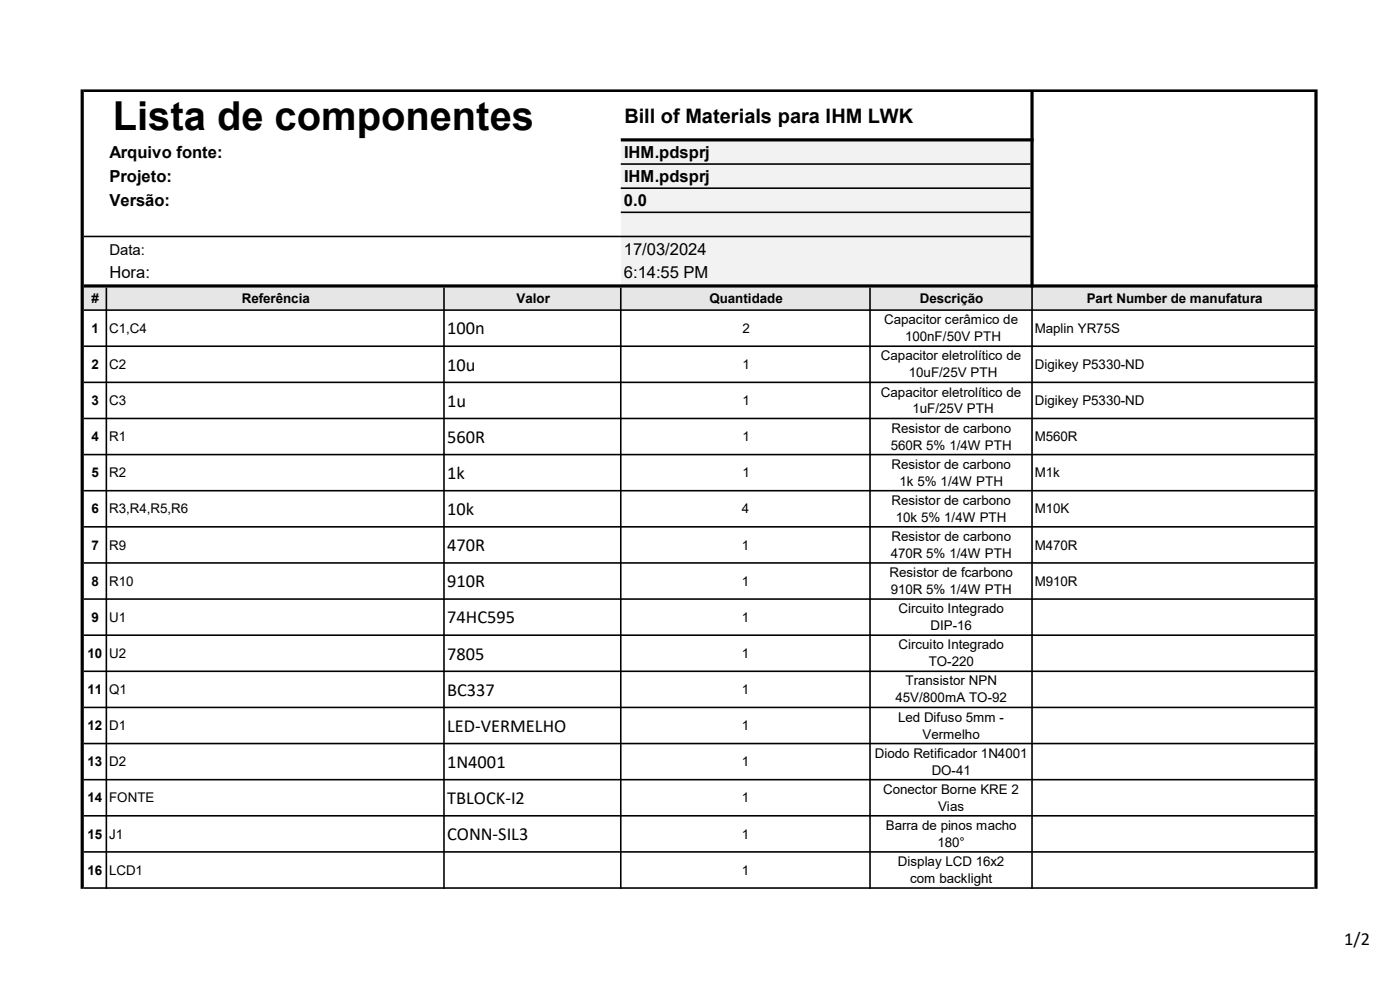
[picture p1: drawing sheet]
<svg xmlns="http://www.w3.org/2000/svg" width="297mm" height="210mm" viewBox="0 0 297 210" stroke-linecap="round" stroke-linejoin="round" font-family="sans-serif">
<defs><g id="words">
<text font-size="8.5" x="23.9" y="27.6">Lista de componentes</text>
<text font-size="4.2" x="132.5" y="26">Bill of Materials para IHM LWK</text>
<g font-size="3.9">
<text x="94.9" y="71">100n</text>
<text x="94.9" y="78.6">10u</text>
<text x="94.9" y="86.3">1u</text>
<text x="94.9" y="93.9">560R</text>
<text x="94.9" y="101.6">1k</text>
<text x="94.9" y="109.3">10k</text>
<text x="94.9" y="116.9">470R</text>
<text x="94.9" y="124.6">910R</text>
<text x="94.9" y="132.2">74HC595</text>
<text x="94.9" y="139.9">7805</text>
<text x="94.9" y="147.6">BC337</text>
<text x="94.9" y="155.2">LED-VERMELHO</text>
<text x="94.9" y="162.9">1N4001</text>
<text x="94.9" y="170.6">TBLOCK-I2</text>
<text x="94.9" y="178.2">CONN-SIL3</text>
<text x="285.2" y="200.4">1/2</text>
</g>
<g font-size="3.5">
<text x="23.2" y="33.5">Arquivo fonte:</text>
<text x="132.4" y="33.5">IHM.pdsprj</text>
<text x="23.2" y="38.7">Projeto:</text>
<text x="132.4" y="38.7">IHM.pdsprj</text>
<text x="23.2" y="43.8">Versão:</text>
<text x="132.4" y="43.8">0.0</text>
<text x="23.2" y="59.1">Hora:</text>
<text x="132.4" y="59.1">6:14:55 PM</text>
<text x="132.4" y="54">17/03/2024</text>
</g>
<text font-size="3.2" x="23.2" y="54">Data:</text>
<g font-size="2.8">
<text x="19.4" y="64.2">#</text>
<text x="51.3" y="64.2">Referência</text>
<text x="109.6" y="64.2">Valor</text>
<text x="150.5" y="64.2">Quantidade</text>
<text x="195.2" y="64.2">Descrição</text>
<text x="230.5" y="64.2">Part Number de manufatura</text>
<text x="19.4" y="70.6">1</text>
<text x="23.2" y="70.6">C1,C4</text>
<text x="157.5" y="70.6">2</text>
<text x="187.6" y="68.8">Capacitor cerâmico de</text>
<text x="219.5" y="70.6">Maplin YR75S</text>
<text x="186.9" y="76.5">Capacitor eletrolítico de</text>
<text x="192" y="72.4">100nF/50V PTH</text>
<text x="19.4" y="78.3">2</text>
<text x="23.2" y="78.3">C2</text>
<text x="157.5" y="78.3">1</text>
<text x="192.8" y="80.1">10uF/25V PTH</text>
<text x="219.5" y="78.3">Digikey P5330-ND</text>
<text x="19.4" y="85.9">3</text>
<text x="23.2" y="85.9">C3</text>
<text x="157.5" y="85.9">1</text>
<text x="186.9" y="84.1">Capacitor eletrolítico de</text>
<text x="193.6" y="87.7">1uF/25V PTH</text>
<text x="219.5" y="85.9">Digikey P5330-ND</text>
<text x="19.4" y="93.6">4</text>
<text x="23.2" y="93.6">R1</text>
<text x="157.5" y="93.6">1</text>
<text x="189" y="95.4">560R 5% 1/4W PTH</text>
<text x="189.1" y="91.8">Resistor de carbono</text>
<text x="219.5" y="93.6">M560R</text>
<text x="19.4" y="101.3">5</text>
<text x="23.2" y="101.3">R2</text>
<text x="157.5" y="101.3">1</text>
<text x="189.1" y="99.4">Resistor de carbono</text>
<text x="219.5" y="101.3">M1k</text>
<text x="189.1" y="107.1">Resistor de carbono</text>
<text x="190.8" y="103">1k 5% 1/4W PTH</text>
<text x="19.4" y="108.9">6</text>
<text x="23.2" y="108.9">R3,R4,R5,R6</text>
<text x="157.4" y="108.9">4</text>
<text x="190" y="110.7">10k 5% 1/4W PTH</text>
<text x="219.5" y="108.9">M10K</text>
<text x="19.4" y="116.6">7</text>
<text x="23.2" y="116.6">R9</text>
<text x="157.4" y="116.6">1</text>
<text x="189" y="118.4">470R 5% 1/4W PTH</text>
<text x="189.1" y="114.8">Resistor de carbono</text>
<text x="219.5" y="116.6">M470R</text>
<text x="19.4" y="124.2">8</text>
<text x="23.2" y="124.2">R10</text>
<text x="157.4" y="124.2">1</text>
<text x="188.7" y="122.4">Resistor de fcarbono</text>
<text x="219.5" y="124.2">M910R</text>
<text x="19.4" y="131.9">9</text>
<text x="23.2" y="131.9">U1</text>
<text x="157.4" y="131.9">1</text>
<text x="189" y="126">910R 5% 1/4W PTH</text>
<text x="190.6" y="130.1">Circuito Integrado</text>
<text x="190.6" y="137.8">Circuito Integrado</text>
<text x="197.4" y="133.7">DIP-16</text>
<text x="18.6" y="139.6">10</text>
<text x="23.2" y="139.6">U2</text>
<text x="157.4" y="139.6">1</text>
<text x="197" y="141.4">TO-220</text>
<text x="18.6" y="147.2">11</text>
<text x="23.2" y="147.2">Q1</text>
<text x="157.4" y="147.2">1</text>
<text x="189.9" y="149">45V/800mA TO-92</text>
<text x="192.1" y="145.4">Transistor NPN</text>
<text x="18.6" y="154.9">12</text>
<text x="23.2" y="154.9">D1</text>
<text x="157.4" y="154.9">1</text>
<text x="190.5" y="153.1">Led Difuso 5mm -</text>
<text x="185.6" y="160.7">Diodo Retificador 1N4001</text>
<text x="195.7" y="156.7">Vermelho</text>
<text x="18.6" y="162.6">13</text>
<text x="23.2" y="162.6">D2</text>
<text x="157.4" y="162.6">1</text>
<text x="197.7" y="164.3">DO-41</text>
<text x="18.6" y="170.2">14</text>
<text x="23.2" y="170.2">FONTE</text>
<text x="157.4" y="170.2">1</text>
<text x="187.4" y="168.4">Conector Borne KRE 2</text>
<text x="199" y="172">Vias</text>
<text x="18.6" y="177.9">15</text>
<text x="23.2" y="177.9">J1</text>
<text x="157.4" y="177.9">1</text>
<text x="187.9" y="176.1">Barra de pinos macho</text>
<text x="198.9" y="179.7">180°</text>
<text x="18.6" y="185.5">16</text>
<text x="23.2" y="185.5">LCD1</text>
<text x="157.4" y="185.5">1</text>
<text x="190.5" y="183.7">Display LCD 16x2</text>
<text x="193.1" y="187.3">com backlight</text>
</g>
</g></defs>
<path d="M131.7 29.7h87.3v31h-87.3z" fill="#f2f2f2"/>
<path d="M218.9 29.7h60.3v31h-60.3z" fill="#fff"/>
<path d="M17.6 60.7h261.6v5.1h-261.6z" fill="#e7e6e6"/>
<path d="M17.6 65.8h261.6v38.3h-261.6z" fill="#fff"/>
<path d="M17.6 104.1h76.6v84.3h-76.6zM131.7 104.1h147.5v84.3h-147.5z" fill-rule="evenodd" fill="#fff"/>
<g fill="#000">
<path d="M17.8 19h261.7v.5h-261.7zM131.7 29.3h87.6v.7h-87.6zM131.7 34.6h86.9v.4h-86.9zM131.7 39.8h86.9v.3h-86.9zM131.7 44.9h86.9v.3h-86.9zM17.8 50h200.8v.3h-200.8zM17.8 60.3h261.7v.7h-261.7zM17.8 65.6h261v.4h-261zM17.8 73.3h261v.3h-261zM17.8 80.9h261v.4h-261zM17.8 88.6h261v.3h-261zM17.8 96.3h261v.3h-261zM17.8 103.9h261v.4h-261zM17.8 111.6h261v.3h-261zM17.8 119.3h261v.3h-261zM17.8 126.9h261v.4h-261zM17.8 134.6h261v.3h-261zM17.8 142.2h261v.4h-261zM17.8 149.9h261v.3h-261zM17.8 157.6h261v.3h-261zM17.8 165.2h261v.4h-261zM17.8 172.9h261v.3h-261zM17.8 180.6h261v.3h-261zM17.8 188.2h261v.4h-261z" fill-rule="evenodd"/>
<path d="M218.6 19.5h.7v41.5h-.7zM17.1 19h.7v169.6h-.7z" fill-rule="evenodd"/>
<path d="M218.8 61h.3v127.6h-.3zM278.8 19.5h.7v169.1h-.7zM22.4 61h.3v127.6h-.3zM94 61h.4v127.6h-.4zM131.5 61h.4v127.6h-.4zM184.4 61h.3v127.6h-.3z" fill-rule="evenodd"/>
</g>
<use href="#words"/>
</svg>
